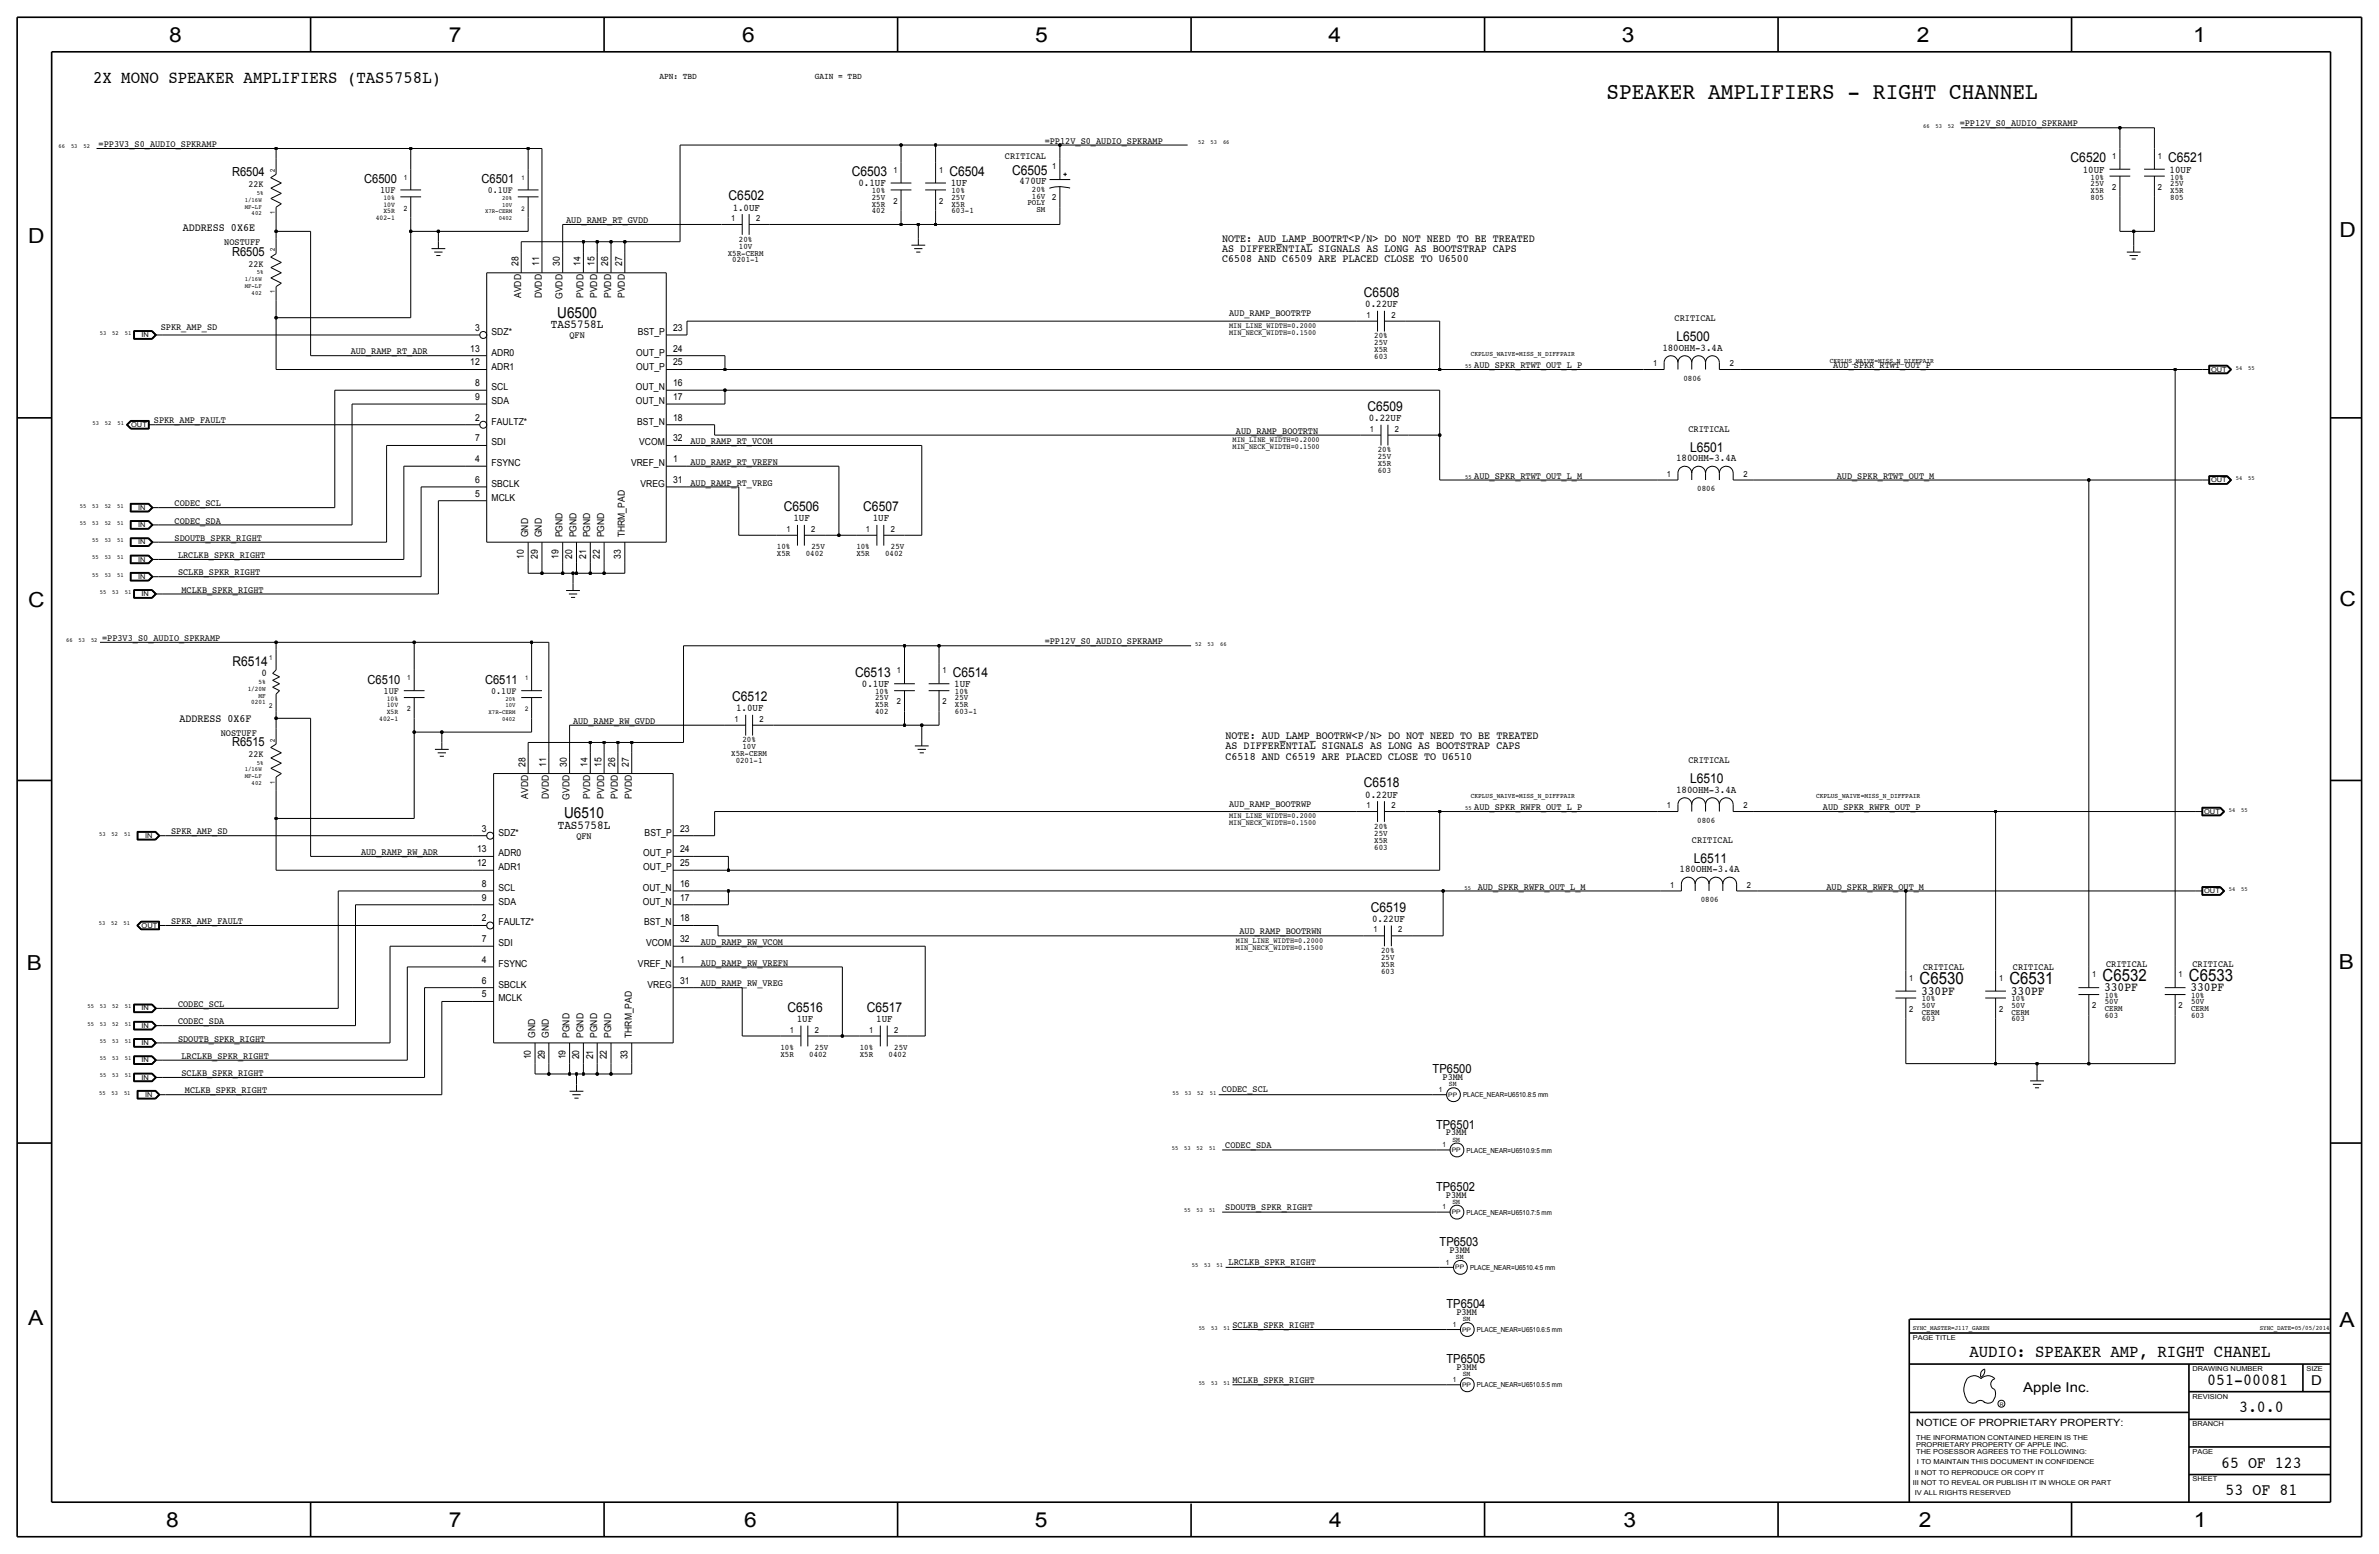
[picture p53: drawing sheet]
<svg xmlns="http://www.w3.org/2000/svg" width="875mm" height="572mm" viewBox="0 0 875 572" stroke-linecap="round" stroke-linejoin="round" font-family="sans-serif">
<defs><g id="words">
<text font-size="8.7" x="590.9" y="36.6">SPEAKER AMPLIFIERS - RIGHT CHANNEL</text>
<g font-size="7.6">
<text x="62.2" y="15.5">8</text>
<text x="165" y="15.5">7</text>
<text x="273" y="15.5">6</text>
<text x="380.7" y="15.5">5</text>
<text x="488.6" y="15.5">4</text>
<text x="596.6" y="15.5">3</text>
<text x="705.1" y="15.5">2</text>
<text x="806.7" y="15.5">1</text>
<text x="10.4" y="89.4">D</text>
<text x="860.5" y="87.1">D</text>
<text x="10.4" y="223.3">C</text>
<text x="860.5" y="222.8">C</text>
<text x="9.8" y="356.6">B</text>
<text x="860.2" y="356.4">B</text>
<text x="10.4" y="487.4">A</text>
<text x="860.5" y="488.2">A</text>
<text x="61.2" y="561.6">8</text>
<text x="165" y="561.6">7</text>
<text x="273.8" y="561.6">6</text>
<text x="380.7" y="561.6">5</text>
<text x="488.9" y="561.6">4</text>
<text x="597.1" y="561.6">3</text>
<text x="705.8" y="561.6">2</text>
<text x="806.9" y="561.6">1</text>
</g>
<g font-size="6.5">
<text x="34.2" y="30.5">2X MONO SPEAKER AMPLIFIERS (TAS5758L)</text>
<text x="724.4" y="499.1">AUDIO: SPEAKER AMP, RIGHT CHANEL</text>
</g>
<g font-size="6.2">
<text x="706.1" y="362">C6530</text>
<text x="739.1" y="362">C6531</text>
<text x="773.4" y="360.7">C6532</text>
<text x="805.1" y="360.7">C6533</text>
<text x="811.9" y="509.3">051-00081</text>
<text x="823.6" y="519.4">3.0.0</text>
<text x="817" y="539.8">65 OF 123</text>
<text x="818.6" y="549.9">53 OF 81</text>
</g>
<g font-size="5.6">
<text x="205" y="116.8">U6500</text>
<text x="207.5" y="301">U6510</text>
</g>
<g font-size="5">
<text x="761.6" y="59.7">C6520</text>
<text x="797.5" y="59.7">C6521</text>
<text x="313.3" y="64.8">C6503</text>
<text x="349.2" y="64.8">C6504</text>
<text x="372.2" y="64.3">C6505</text>
<text x="268" y="73.7">C6502</text>
<text x="501.7" y="109.2">C6508</text>
<text x="616.6" y="125.5">L6500</text>
<text x="503" y="151.1">C6509</text>
<text x="621.7" y="166.1">L6501</text>
<text x="288.3" y="188">C6506</text>
<text x="317.5" y="188">C6507</text>
<text x="85.5" y="244.9">R6514</text>
<text x="314.6" y="248.9">C6513</text>
<text x="350.5" y="248.9">C6514</text>
<text x="269.3" y="257.8">C6512</text>
<text x="501.7" y="289.6">C6518</text>
<text x="621.7" y="288">L6510</text>
<text x="623" y="317.2">L6511</text>
<text x="504.2" y="335.3">C6519</text>
<text x="289.6" y="372.1">C6516</text>
<text x="318.8" y="372.1">C6517</text>
<text x="850.1" y="509.3">D</text>
<text x="744.2" y="511.8">Apple Inc.</text>
</g>
<g font-size="4.7">
<text x="706.6" y="365.8">330PF</text>
<text x="739.6" y="365.8">330PF</text>
<text x="773.9" y="364.5">330PF</text>
<text x="805.6" y="364.5">330PF</text>
</g>
<g font-size="4.6">
<text x="85.4" y="64.8">R6504</text>
<text x="133.9" y="67.3">C6500</text>
<text x="177.1" y="67.3">C6501</text>
<text x="85.4" y="94">R6505</text>
<text x="135.2" y="251.5">C6510</text>
<text x="178.4" y="251.5">C6511</text>
<text x="85.4" y="274.3">R6515</text>
<text x="526.9" y="394.7">TP6500</text>
<text x="528.2" y="415">TP6501</text>
<text x="528.2" y="437.9">TP6502</text>
<text x="529.5" y="458.2">TP6503</text>
<text x="532" y="481.1">TP6504</text>
<text x="532" y="501.4">TP6505</text>
</g>
<g font-size="4.5">
<text x="202.6" y="120.7">TAS5758L</text>
<text x="205.2" y="304.8">TAS5758L</text>
</g>
<g font-size="4.1">
<text x="67.3" y="85.1">ADDRESS 0X6E</text>
<text x="449.5" y="88.9">NOTE: AUD_LAMP_BOOTRT&lt;P/N&gt; DO NOT NEED TO BE TREATED</text>
<text x="449.5" y="92.7">AS DIFFERENTIAL SIGNALS AS LONG AS BOOTSTRAP CAPS</text>
<text x="449.5" y="96.5">C6508 AND C6509 ARE PLACED CLOSE TO U6500</text>
<text x="66" y="265.4">ADDRESS 0X6F</text>
<text x="450.8" y="275.6">AS DIFFERENTIAL SIGNALS AS LONG AS BOOTSTRAP CAPS</text>
<text x="450.8" y="271.8">NOTE: AUD_LAMP_BOOTRW&lt;P/N&gt; DO NOT NEED TO BE TREATED</text>
<text x="450.8" y="279.4">C6518 AND C6519 ARE PLACED CLOSE TO U6510</text>
</g>
<g font-size="3.8">
<text x="766.1" y="63.5">10UF</text>
<text x="798" y="63.5">10UF</text>
<text x="315.8" y="68.6">0.1UF</text>
<text x="349.7" y="68.6">1UF</text>
<text x="375" y="67.8">470UF</text>
<text x="269.5" y="77.5">1.0UF</text>
<text x="502.2" y="113">0.22UF</text>
<text x="611.4" y="129">180OHM-3.4A</text>
<text x="503.4" y="154.9">0.22UF</text>
<text x="616.5" y="169.7">180OHM-3.4A</text>
<text x="291.8" y="191.8">1UF</text>
<text x="321" y="191.8">1UF</text>
<text x="96.2" y="248.7">0</text>
<text x="317" y="252.7">0.1UF</text>
<text x="351" y="252.7">1UF</text>
<text x="270.8" y="261.6">1.0UF</text>
<text x="502.2" y="293.4">0.22UF</text>
<text x="616.5" y="291.6">180OHM-3.4A</text>
<text x="617.8" y="320.8">180OHM-3.4A</text>
<text x="504.7" y="339.1">0.22UF</text>
<text x="293.1" y="375.9">1UF</text>
<text x="322.3" y="375.9">1UF</text>
</g>
<text font-size="3.7" x="704.8" y="524.5">NOTICE OF PROPRIETARY PROPERTY:</text>
<g font-size="3.5">
<text x="720.8" y="46.5">=PP12V_S0_AUDIO_SPKRAMP</text>
<text x="384.2" y="52.8">=PP12V_S0_AUDIO_SPKRAMP</text>
<text x="36.3" y="54.1">=PP3V3_S0_AUDIO_SPKRAMP</text>
<text x="369.6" y="58.4">CRITICAL</text>
<text x="91.4" y="68.8">22K</text>
<text x="139.8" y="71.1">1UF</text>
<text x="179.4" y="71.1">0.1UF</text>
<text x="208.2" y="82">AUD_RAMP_RT_GVDD</text>
<text x="82.5" y="90.2">NOSTUFF</text>
<text x="91.4" y="98">22K</text>
<text x="190.7" y="97.8" transform="rotate(-90 190.7 97.8)">28</text>
<text x="198.3" y="97.8" transform="rotate(-90 198.3 97.8)">11</text>
<text x="205.9" y="97.8" transform="rotate(-90 205.9 97.8)">30</text>
<text x="213.6" y="97.8" transform="rotate(-90 213.6 97.8)">14</text>
<text x="218.6" y="97.8" transform="rotate(-90 218.6 97.8)">15</text>
<text x="223.7" y="97.8" transform="rotate(-90 223.7 97.8)">26</text>
<text x="228.8" y="97.8" transform="rotate(-90 228.8 97.8)">27</text>
<text x="191.7" y="109.6" transform="rotate(-90 191.7 109.6)">AVDD</text>
<text x="199.3" y="109.8" transform="rotate(-90 199.3 109.8)">DVDD</text>
<text x="207" y="109.9" transform="rotate(-90 207 109.9)">GVDD</text>
<text x="214.6" y="109.6" transform="rotate(-90 214.6 109.6)">PVDD</text>
<text x="219.7" y="109.6" transform="rotate(-90 219.7 109.6)">PVDD</text>
<text x="224.7" y="109.6" transform="rotate(-90 224.7 109.6)">PVDD</text>
<text x="229.8" y="109.6" transform="rotate(-90 229.8 109.6)">PVDD</text>
<text x="452.1" y="116.3">AUD_RAMP_BOOTRTP</text>
<text x="616" y="118.1">CRITICAL</text>
<text x="59.1" y="121.4">SPKR_AMP_SD</text>
<text x="174.7" y="121.7">3</text>
<text x="180.8" y="123.2">SDZ*</text>
<text x="209.5" y="124.5">QFN</text>
<text x="234.6" y="123.2">BST_P</text>
<text x="247.6" y="121.7">23</text>
<text x="129" y="130.3">AUD_RAMP_RT_ADR</text>
<text x="173" y="129.3">13</text>
<text x="180.8" y="130.8">ADR0</text>
<text x="234" y="130.8">OUT_P</text>
<text x="247.6" y="129.3">24</text>
<text x="173" y="134.4">12</text>
<text x="180.8" y="135.9">ADR1</text>
<text x="234" y="135.9">OUT_P</text>
<text x="247.6" y="134.4">25</text>
<text x="542.2" y="135.4">AUD_SPKR_RTWT_OUT_L_P</text>
<text x="674.3" y="135.4">AUD_SPKR_RTWT_OUT_P</text>
<text x="174.7" y="142">8</text>
<text x="180.8" y="143.5">SCL</text>
<text x="233.9" y="143.5">OUT_N</text>
<text x="247.6" y="142">16</text>
<text x="174.7" y="147.1">9</text>
<text x="180.8" y="148.6">SDA</text>
<text x="233.9" y="148.6">OUT_N</text>
<text x="247.6" y="147.1">17</text>
<text x="56.6" y="155.7">SPKR_AMP_FAULT</text>
<text x="174.7" y="154.7">2</text>
<text x="247.6" y="154.7">18</text>
<text x="180.8" y="156.2">FAULTZ*</text>
<text x="234.4" y="156.2">BST_N</text>
<text x="454.6" y="159.5">AUD_RAMP_BOOTRTN</text>
<text x="621" y="158.8">CRITICAL</text>
<text x="174.7" y="162.3">7</text>
<text x="180.8" y="163.8">SDI</text>
<text x="235.1" y="163.8">VCOM</text>
<text x="247.6" y="162.3">32</text>
<text x="253.9" y="163.3">AUD_RAMP_RT_VCOM</text>
<text x="174.7" y="169.9">4</text>
<text x="180.8" y="171.4">FSYNC</text>
<text x="232.1" y="171.4">VREF_N</text>
<text x="247.6" y="169.9">1</text>
<text x="253.9" y="170.9">AUD_RAMP_RT_VREFN</text>
<text x="174.7" y="177.5">6</text>
<text x="180.8" y="179.1">SBCLK</text>
<text x="235.6" y="179.1">VREG</text>
<text x="247.6" y="177.5">31</text>
<text x="253.9" y="178.6">AUD_RAMP_RT_VREG</text>
<text x="542.2" y="176">AUD_SPKR_RTWT_OUT_L_M</text>
<text x="675.6" y="176">AUD_SPKR_RTWT_OUT_M</text>
<text x="174.7" y="182.6">5</text>
<text x="180.8" y="184.1">MCLK</text>
<text x="64.2" y="186.2">CODEC_SCL</text>
<text x="64.2" y="192.5">CODEC_SDA</text>
<text x="194.3" y="197.6" transform="rotate(-90 194.3 197.6)">GND</text>
<text x="199.3" y="197.6" transform="rotate(-90 199.3 197.6)">GND</text>
<text x="207" y="197.6" transform="rotate(-90 207 197.6)">PGND</text>
<text x="212" y="197.6" transform="rotate(-90 212 197.6)">PGND</text>
<text x="217.1" y="197.6" transform="rotate(-90 217.1 197.6)">PGND</text>
<text x="222.2" y="197.6" transform="rotate(-90 222.2 197.6)">PGND</text>
<text x="229.8" y="197.6" transform="rotate(-90 229.8 197.6)">THRM_PAD</text>
<text x="64.2" y="198.9">SDOUTB_SPKR_RIGHT</text>
<text x="65.5" y="205.2">LRCLKB_SPKR_RIGHT</text>
<text x="192.7" y="205.4" transform="rotate(-90 192.7 205.4)">10</text>
<text x="197.8" y="205.4" transform="rotate(-90 197.8 205.4)">29</text>
<text x="205.4" y="205.4" transform="rotate(-90 205.4 205.4)">19</text>
<text x="210.5" y="205.4" transform="rotate(-90 210.5 205.4)">20</text>
<text x="215.6" y="205.4" transform="rotate(-90 215.6 205.4)">21</text>
<text x="220.7" y="205.4" transform="rotate(-90 220.7 205.4)">22</text>
<text x="228.3" y="205.4" transform="rotate(-90 228.3 205.4)">33</text>
<text x="65.5" y="211.6">SCLKB_SPKR_RIGHT</text>
<text x="66.8" y="217.9">MCLKB_SPKR_RIGHT</text>
<text x="37.5" y="235.7">=PP3V3_S0_AUDIO_SPKRAMP</text>
<text x="384.3" y="237">=PP12V_S0_AUDIO_SPKRAMP</text>
<text x="141.1" y="255.3">1UF</text>
<text x="180.7" y="255.3">0.1UF</text>
<text x="210.8" y="266.2">AUD_RAMP_RW_GVDD</text>
<text x="81.2" y="270.5">NOSTUFF</text>
<text x="91.4" y="278.4">22K</text>
<text x="193.2" y="281.9" transform="rotate(-90 193.2 281.9)">28</text>
<text x="200.9" y="281.9" transform="rotate(-90 200.9 281.9)">11</text>
<text x="208.5" y="281.9" transform="rotate(-90 208.5 281.9)">30</text>
<text x="216.1" y="281.9" transform="rotate(-90 216.1 281.9)">14</text>
<text x="221.2" y="281.9" transform="rotate(-90 221.2 281.9)">15</text>
<text x="226.3" y="281.9" transform="rotate(-90 226.3 281.9)">26</text>
<text x="231.3" y="281.9" transform="rotate(-90 231.3 281.9)">27</text>
<text x="621" y="280.7">CRITICAL</text>
<text x="194.3" y="293.7" transform="rotate(-90 194.3 293.7)">AVDD</text>
<text x="201.9" y="293.9" transform="rotate(-90 201.9 293.9)">DVDD</text>
<text x="217.1" y="293.7" transform="rotate(-90 217.1 293.7)">PVDD</text>
<text x="222.2" y="293.7" transform="rotate(-90 222.2 293.7)">PVDD</text>
<text x="227.3" y="293.7" transform="rotate(-90 227.3 293.7)">PVDD</text>
<text x="232.4" y="293.7" transform="rotate(-90 232.4 293.7)">PVDD</text>
<text x="209.5" y="294.1" transform="rotate(-90 209.5 294.1)">GVDD</text>
<text x="452.1" y="296.7">AUD_RAMP_BOOTRWP</text>
<text x="542.2" y="297.9">AUD_SPKR_RWFR_OUT_L_P</text>
<text x="670.5" y="297.9">AUD_SPKR_RWFR_OUT_P</text>
<text x="177.3" y="305.8">3</text>
<text x="250.1" y="305.8">23</text>
<text x="62.9" y="306.8">SPKR_AMP_SD</text>
<text x="183.3" y="307.3">SDZ*</text>
<text x="212" y="308.6">QFN</text>
<text x="237.1" y="307.3">BST_P</text>
<text x="622.3" y="309.9">CRITICAL</text>
<text x="132.8" y="314.5">AUD_RAMP_RW_ADR</text>
<text x="175.5" y="313.4">13</text>
<text x="183.3" y="315">ADR0</text>
<text x="236.6" y="315">OUT_P</text>
<text x="250.1" y="313.4">24</text>
<text x="175.5" y="318.5">12</text>
<text x="183.3" y="320">ADR1</text>
<text x="236.6" y="320">OUT_P</text>
<text x="250.1" y="318.5">25</text>
<text x="177.3" y="326.1">8</text>
<text x="183.3" y="327.7">SCL</text>
<text x="236.4" y="327.7">OUT_N</text>
<text x="250.1" y="326.1">16</text>
<text x="543.5" y="327.2">AUD_SPKR_RWFR_OUT_L_M</text>
<text x="671.8" y="327.2">AUD_SPKR_RWFR_OUT_M</text>
<text x="177.3" y="331.2">9</text>
<text x="183.3" y="332.7">SDA</text>
<text x="236.4" y="332.7">OUT_N</text>
<text x="250.1" y="331.2">17</text>
<text x="62.9" y="339.9">SPKR_AMP_FAULT</text>
<text x="177.3" y="338.8">2</text>
<text x="183.3" y="340.4">FAULTZ*</text>
<text x="236.9" y="340.4">BST_N</text>
<text x="250.1" y="338.8">18</text>
<text x="177.3" y="346.5">7</text>
<text x="183.3" y="348">SDI</text>
<text x="237.6" y="348">VCOM</text>
<text x="250.1" y="346.5">32</text>
<text x="257.8" y="347.5">AUD_RAMP_RW_VCOM</text>
<text x="455.9" y="343.7">AUD_RAMP_BOOTRWN</text>
<text x="177.3" y="354.1">4</text>
<text x="183.3" y="355.6">FSYNC</text>
<text x="234.7" y="355.6">VREF_N</text>
<text x="250.1" y="354.1">1</text>
<text x="257.8" y="355.1">AUD_RAMP_RW_VREFN</text>
<text x="707.3" y="356.9">CRITICAL</text>
<text x="740.4" y="356.9">CRITICAL</text>
<text x="774.6" y="355.6">CRITICAL</text>
<text x="806.4" y="355.6">CRITICAL</text>
<text x="177.3" y="361.7">6</text>
<text x="183.3" y="363.2">SBCLK</text>
<text x="238.2" y="363.2">VREG</text>
<text x="250.1" y="361.7">31</text>
<text x="257.8" y="362.7">AUD_RAMP_RW_VREG</text>
<text x="65.5" y="370.3">CODEC_SCL</text>
<text x="177.3" y="366.8">5</text>
<text x="183.3" y="368.3">MCLK</text>
<text x="65.5" y="376.7">CODEC_SDA</text>
<text x="65.5" y="383">SDOUTB_SPKR_RIGHT</text>
<text x="196.8" y="381.8" transform="rotate(-90 196.8 381.8)">GND</text>
<text x="201.9" y="381.8" transform="rotate(-90 201.9 381.8)">GND</text>
<text x="209.5" y="381.8" transform="rotate(-90 209.5 381.8)">PGND</text>
<text x="214.6" y="381.8" transform="rotate(-90 214.6 381.8)">PGND</text>
<text x="219.7" y="381.8" transform="rotate(-90 219.7 381.8)">PGND</text>
<text x="224.7" y="381.8" transform="rotate(-90 224.7 381.8)">PGND</text>
<text x="232.4" y="381.8" transform="rotate(-90 232.4 381.8)">THRM_PAD</text>
<text x="66.8" y="389.4">LRCLKB_SPKR_RIGHT</text>
<text x="195.3" y="389.6" transform="rotate(-90 195.3 389.6)">10</text>
<text x="200.4" y="389.6" transform="rotate(-90 200.4 389.6)">29</text>
<text x="208" y="389.6" transform="rotate(-90 208 389.6)">19</text>
<text x="213" y="389.6" transform="rotate(-90 213 389.6)">20</text>
<text x="218.1" y="389.6" transform="rotate(-90 218.1 389.6)">21</text>
<text x="223.2" y="389.6" transform="rotate(-90 223.2 389.6)">22</text>
<text x="230.8" y="389.6" transform="rotate(-90 230.8 389.6)">33</text>
<text x="66.8" y="395.7">SCLKB_SPKR_RIGHT</text>
<text x="449.4" y="401.7">CODEC_SCL</text>
<text x="530.6" y="397.3">P3MM</text>
<text x="68" y="402.1">MCLKB_SPKR_RIGHT</text>
<text x="531.9" y="417.6">P3MM</text>
<text x="450.6" y="422">CODEC_SDA</text>
<text x="531.9" y="440.4">P3MM</text>
<text x="450.6" y="444.9">SDOUTB_SPKR_RIGHT</text>
<text x="533.1" y="460.8">P3MM</text>
<text x="451.9" y="465.2">LRCLKB_SPKR_RIGHT</text>
<text x="535.7" y="483.6">P3MM</text>
<text x="453.3" y="488.4">SCLKB_SPKR_RIGHT</text>
<text x="535.7" y="503.9">P3MM</text>
<text x="453.3" y="508.8">MCLKB_SPKR_RIGHT</text>
</g>
<g font-size="3.2">
<text x="242.5" y="29.2">APN: TBD</text>
<text x="299.7" y="29.2">GAIN = TBD</text>
</g>
<g font-size="3.1">
<text x="776.9" y="58.4">1</text>
<text x="793.7" y="58.4">1</text>
<text x="328.6" y="63.5">1</text>
<text x="345.4" y="63.5">1</text>
<text x="387" y="62.2">1</text>
<text x="320.6" y="71.1">10%</text>
<text x="350" y="71.1">10%</text>
<text x="379.6" y="70.6">20%</text>
<text x="768.9" y="66">10%</text>
<text x="768.9" y="68.3">25V</text>
<text x="768.9" y="70.9">X5R</text>
<text x="776.9" y="69.9">2</text>
<text x="793.7" y="69.9">2</text>
<text x="798.3" y="66">10%</text>
<text x="798.3" y="70.9">X5R</text>
<text x="798.3" y="68.3">25V</text>
<text x="320.6" y="75.9">X5R</text>
<text x="320.6" y="73.4">25V</text>
<text x="328.6" y="74.9">2</text>
<text x="345.4" y="74.9">2</text>
<text x="350" y="75.9">X5R</text>
<text x="350" y="73.4">25V</text>
<text x="377.9" y="75.4">POLY</text>
<text x="379.6" y="73.2">16V</text>
<text x="381.2" y="78">SM</text>
<text x="387" y="73.7">2</text>
<text x="768.9" y="73.4">805</text>
<text x="798.3" y="73.4">805</text>
<text x="268.9" y="81.3">1</text>
<text x="278.1" y="81.3">2</text>
<text x="320.6" y="78.5">402</text>
<text x="350" y="78.5">603-1</text>
<text x="271.8" y="88.9">20%</text>
<text x="267.7" y="94">X5R-CERM</text>
<text x="271.8" y="91.4">10V</text>
<text x="269.3" y="96.5">0201-1</text>
<text x="502.6" y="116.8">1</text>
<text x="511.8" y="116.8">2</text>
<text x="505.5" y="124.5">20%</text>
<text x="505.5" y="127">25V</text>
<text x="505.5" y="129.5">X5R</text>
<text x="505.5" y="132.1">603</text>
<text x="608" y="134.6">1</text>
<text x="636.2" y="134.6">2</text>
<text x="619.2" y="140">0806</text>
<text x="503.9" y="158.7">1</text>
<text x="513" y="158.7">2</text>
<text x="506.7" y="166.4">20%</text>
<text x="506.7" y="168.9">25V</text>
<text x="506.7" y="171.5">X5R</text>
<text x="506.7" y="174">603</text>
<text x="613.1" y="175.3">1</text>
<text x="641.3" y="175.3">2</text>
<text x="624.3" y="180.6">0806</text>
<text x="289.2" y="195.6">1</text>
<text x="298.4" y="195.6">2</text>
<text x="318.5" y="195.6">1</text>
<text x="327.6" y="195.6">2</text>
<text x="285.8" y="201.9">10%</text>
<text x="298.5" y="201.9">25V</text>
<text x="315" y="201.9">10%</text>
<text x="327.7" y="201.9">25V</text>
<text x="285.8" y="204.5">X5R</text>
<text x="296.4" y="204.5">0402</text>
<text x="315" y="204.5">X5R</text>
<text x="325.6" y="204.5">0402</text>
<text x="329.9" y="247.6">1</text>
<text x="346.7" y="247.6">1</text>
<text x="321.9" y="255.3">10%</text>
<text x="321.9" y="257.6">25V</text>
<text x="351.2" y="255.3">10%</text>
<text x="351.2" y="257.6">25V</text>
<text x="321.9" y="260.1">X5R</text>
<text x="321.9" y="262.6">402</text>
<text x="329.9" y="259.1">2</text>
<text x="346.7" y="259.1">2</text>
<text x="351.2" y="260.1">X5R</text>
<text x="351.2" y="262.6">603-1</text>
<text x="270.2" y="265.4">1</text>
<text x="279.3" y="265.4">2</text>
<text x="273.1" y="273.1">20%</text>
<text x="273.1" y="275.6">10V</text>
<text x="268.9" y="278.1">X5R-CERM</text>
<text x="270.6" y="280.7">0201-1</text>
<text x="502.6" y="297.2">1</text>
<text x="511.8" y="297.2">2</text>
<text x="613.1" y="297.2">1</text>
<text x="641.3" y="297.2">2</text>
<text x="505.5" y="304.8">20%</text>
<text x="624.3" y="302.5">0806</text>
<text x="505.5" y="309.9">X5R</text>
<text x="505.5" y="307.3">25V</text>
<text x="505.5" y="312.4">603</text>
<text x="614.4" y="326.4">1</text>
<text x="642.6" y="326.4">2</text>
<text x="625.6" y="331.7">0806</text>
<text x="505.2" y="342.9">1</text>
<text x="514.3" y="342.9">2</text>
<text x="508" y="350.5">20%</text>
<text x="508" y="353.1">25V</text>
<text x="508" y="355.6">X5R</text>
<text x="508" y="358.1">603</text>
<text x="769.6" y="359.4">1</text>
<text x="801.3" y="359.4">1</text>
<text x="702.3" y="360.7">1</text>
<text x="735.3" y="360.7">1</text>
<text x="706.8" y="368.3">10%</text>
<text x="706.8" y="370.6">50V</text>
<text x="739.9" y="368.3">10%</text>
<text x="739.9" y="370.6">50V</text>
<text x="769.6" y="370.8">2</text>
<text x="774.1" y="371.9">CERM</text>
<text x="774.1" y="367">10%</text>
<text x="774.1" y="369.3">50V</text>
<text x="801.3" y="370.8">2</text>
<text x="805.9" y="369.3">50V</text>
<text x="805.9" y="367">10%</text>
<text x="805.9" y="371.9">CERM</text>
<text x="702.3" y="372.1">2</text>
<text x="706.8" y="375.7">603</text>
<text x="706.8" y="373.1">CERM</text>
<text x="735.3" y="372.1">2</text>
<text x="739.9" y="375.7">603</text>
<text x="739.9" y="373.1">CERM</text>
<text x="774.1" y="374.4">603</text>
<text x="805.9" y="374.4">603</text>
<text x="290.5" y="379.7">1</text>
<text x="299.7" y="379.7">2</text>
<text x="319.7" y="379.7">1</text>
<text x="328.9" y="379.7">2</text>
<text x="287" y="388.6">X5R</text>
<text x="287" y="386.1">10%</text>
<text x="297.6" y="388.6">0402</text>
<text x="299.7" y="386.1">25V</text>
<text x="316.2" y="388.6">X5R</text>
<text x="316.2" y="386.1">10%</text>
<text x="326.8" y="388.6">0402</text>
<text x="328.9" y="386.1">25V</text>
</g>
<g font-size="2.9">
<text x="452.1" y="120.7">MIN_LINE_WIDTH=0.2000</text>
<text x="452.1" y="123.2">MIN_NECK_WIDTH=0.1500</text>
<text x="453.3" y="162.6">MIN_LINE_WIDTH=0.2000</text>
<text x="453.3" y="165.1">MIN_NECK_WIDTH=0.1500</text>
<text x="452.1" y="301">MIN_LINE_WIDTH=0.2000</text>
<text x="452.1" y="303.5">MIN_NECK_WIDTH=0.1500</text>
<text x="454.6" y="346.7">MIN_LINE_WIDTH=0.2000</text>
<text x="454.6" y="349.3">MIN_NECK_WIDTH=0.1500</text>
</g>
<g font-size="2.6">
<text x="148.5" y="66">1</text>
<text x="141" y="73.7">10%</text>
<text x="141" y="75.9">10V</text>
<text x="148.5" y="77.5">2</text>
<text x="138.2" y="81">402-1</text>
<text x="141" y="78.5">X5R</text>
<text x="541" y="130.8">CKPLUS_WAIVE=MISS_N_DIFFPAIR</text>
<text x="673" y="133.4">CKPLUS_WAIVE=MISS_N_DIFFPAIR</text>
<text x="149.8" y="250.2">1</text>
<text x="142.3" y="257.8">10%</text>
<text x="142.3" y="262.6">X5R</text>
<text x="142.3" y="260.1">10V</text>
<text x="149.8" y="261.6">2</text>
<text x="139.5" y="265.2">402-1</text>
<text x="541" y="293.4">CKPLUS_WAIVE=MISS_N_DIFFPAIR</text>
<text x="668" y="293.4">CKPLUS_WAIVE=MISS_N_DIFFPAIR</text>
<text x="529.3" y="401.6">1</text>
<text x="533" y="399.5">SM</text>
<text x="538.2" y="403.6">PLACE_NEAR=U6510.8:5 mm</text>
<text x="534.2" y="419.9">SM</text>
<text x="530.5" y="421.9">1</text>
<text x="539.4" y="423.9">PLACE_NEAR=U6510.9:5 mm</text>
<text x="534.2" y="442.7">SM</text>
<text x="530.5" y="444.8">1</text>
<text x="539.4" y="446.7">PLACE_NEAR=U6510.7:5 mm</text>
<text x="531.8" y="465.1">1</text>
<text x="535.5" y="463">SM</text>
<text x="540.7" y="467.1">PLACE_NEAR=U6510.4:5 mm</text>
<text x="538" y="485.9">SM</text>
<text x="534.3" y="487.9">1</text>
<text x="543.3" y="489.9">PLACE_NEAR=U6510.6:5 mm</text>
<text x="534.3" y="508.3">1</text>
<text x="538" y="506.2">SM</text>
<text x="543.3" y="510.2">PLACE_NEAR=U6510.5:5 mm</text>
</g>
<g font-size="2.5">
<text x="52.1" y="124">IN</text>
<text x="813.3" y="136.7">OUT</text>
<text x="48.2" y="157">OUT</text>
<text x="813.3" y="177.3">OUT</text>
<text x="50.8" y="187.5">IN</text>
<text x="50.8" y="193.8">IN</text>
<text x="50.8" y="200.2">IN</text>
<text x="50.8" y="206.5">IN</text>
<text x="50.8" y="212.9">IN</text>
<text x="52.1" y="219.2">IN</text>
<text x="99" y="242.6">1</text>
<text x="95.1" y="251.5">5%</text>
<text x="91.1" y="254">1/20W</text>
<text x="95.1" y="256.5">MF</text>
<text x="92.4" y="259.1">0201</text>
<text x="99" y="260.4">2</text>
<text x="810.7" y="299.2">OUT</text>
<text x="53.3" y="308.1">IN</text>
<text x="810.7" y="328.4">OUT</text>
<text x="52.1" y="341.1">OUT</text>
<text x="52.1" y="371.6">IN</text>
<text x="52.1" y="378">IN</text>
<text x="52.1" y="384.3">IN</text>
<text x="52.1" y="390.7">IN</text>
<text x="52.1" y="397">IN</text>
<text x="53.3" y="403.4">IN</text>
<text x="703.5" y="492.8">PAGE TITLE</text>
<text x="806.4" y="504.2">DRAWING NUMBER</text>
<text x="848.3" y="504.2">SIZE</text>
<text x="806.4" y="514.4">REVISION</text>
<text x="806.4" y="524.5">BRANCH</text>
<text x="704.8" y="532.1">PROPRIETARY PROPERTY OF APPLE INC.</text>
<text x="704.8" y="529.6">THE INFORMATION CONTAINED HEREIN IS THE</text>
<text x="704.8" y="534.7">THE POSESSOR AGREES TO THE FOLLOWING:</text>
<text x="705.1" y="538.5">I TO MAINTAIN THIS DOCUMENT IN CONFIDENCE</text>
<text x="806.4" y="534.7">PAGE</text>
<text x="704.3" y="542.3">II NOT TO REPRODUCE OR COPY IT</text>
<text x="806.4" y="544.8">SHEET</text>
<text x="703.5" y="546.1">III NOT TO REVEAL OR PUBLISH IT IN WHOLE OR PART</text>
<text x="704.3" y="549.9">IV ALL RIGHTS RESERVED</text>
</g>
<g font-size="2.4">
<text x="703.5" y="488.9">SYNC_MASTER=J117_GAREN</text>
<text x="831.2" y="488.9">SYNC_DATE=05/05/2014</text>
</g>
<g font-size="2.3">
<text x="707.3" y="47">66</text>
<text x="711.9" y="47">53</text>
<text x="716.5" y="47">52</text>
<text x="440.7" y="52.8">52</text>
<text x="445.3" y="52.8">53</text>
<text x="449.8" y="52.8">66</text>
<text x="21.5" y="54.6">66</text>
<text x="26.1" y="54.6">53</text>
<text x="30.7" y="54.6">52</text>
<text x="101" y="63.2" transform="rotate(-90 101 63.2)">2</text>
<text x="94.5" y="71.6">5%</text>
<text x="191.8" y="66">1</text>
<text x="90" y="74.2">1/16W</text>
<text x="90" y="76.7">MF-LF</text>
<text x="184.7" y="75.9">10V</text>
<text x="184.7" y="73.7">20%</text>
<text x="191.8" y="77.5">2</text>
<text x="92.6" y="79.2">402</text>
<text x="101" y="78.6" transform="rotate(-90 101 78.6)">1</text>
<text x="178.4" y="78.5">X7R-CERM</text>
<text x="183.4" y="81">0402</text>
<text x="101" y="92.5" transform="rotate(-90 101 92.5)">2</text>
<text x="94.5" y="100.8">5%</text>
<text x="90" y="103.4">1/16W</text>
<text x="90" y="105.9">MF-LF</text>
<text x="101" y="107.8" transform="rotate(-90 101 107.8)">1</text>
<text x="92.6" y="108.5">402</text>
<text x="36.7" y="123.2">53</text>
<text x="41.3" y="123.2">52</text>
<text x="45.9" y="123.2">51</text>
<text x="538.9" y="135.4">55</text>
<text x="822.3" y="135.9">54</text>
<text x="826.9" y="135.9">55</text>
<text x="34" y="156.2">53</text>
<text x="38.6" y="156.2">52</text>
<text x="43.2" y="156.2">51</text>
<text x="538.9" y="176">55</text>
<text x="822.3" y="176.5">54</text>
<text x="826.9" y="176.5">55</text>
<text x="29.4" y="186.7">55</text>
<text x="33.9" y="186.7">53</text>
<text x="38.5" y="186.7">52</text>
<text x="43.1" y="186.7">51</text>
<text x="29.4" y="193">55</text>
<text x="33.9" y="193">53</text>
<text x="38.5" y="193">52</text>
<text x="43.1" y="193">51</text>
<text x="33.9" y="199.4">55</text>
<text x="38.5" y="199.4">53</text>
<text x="43.1" y="199.4">51</text>
<text x="33.9" y="205.7">55</text>
<text x="38.5" y="205.7">53</text>
<text x="43.1" y="205.7">51</text>
<text x="33.9" y="212.1">55</text>
<text x="38.5" y="212.1">53</text>
<text x="43.1" y="212.1">51</text>
<text x="36.7" y="218.4">55</text>
<text x="41.3" y="218.4">53</text>
<text x="45.9" y="218.4">51</text>
<text x="24.3" y="236.2">66</text>
<text x="28.9" y="236.2">53</text>
<text x="33.5" y="236.2">52</text>
<text x="439.6" y="237.5">52</text>
<text x="444.2" y="237.5">53</text>
<text x="448.8" y="237.5">66</text>
<text x="193.1" y="250.2">1</text>
<text x="185.9" y="257.8">20%</text>
<text x="179.7" y="262.6">X7R-CERM</text>
<text x="185.9" y="260.1">10V</text>
<text x="193.1" y="261.6">2</text>
<text x="184.7" y="265.2">0402</text>
<text x="101" y="272.8" transform="rotate(-90 101 272.8)">2</text>
<text x="94.5" y="281.2">5%</text>
<text x="90" y="283.7">1/16W</text>
<text x="90" y="286.3">MF-LF</text>
<text x="92.6" y="288.8">402</text>
<text x="101" y="288.2" transform="rotate(-90 101 288.2)">1</text>
<text x="538.9" y="297.9">55</text>
<text x="819.8" y="298.5">54</text>
<text x="824.4" y="298.5">55</text>
<text x="36.5" y="307.3">53</text>
<text x="41.1" y="307.3">52</text>
<text x="45.6" y="307.3">51</text>
<text x="538.7" y="327.2">55</text>
<text x="819.8" y="327.7">54</text>
<text x="824.4" y="327.7">55</text>
<text x="36.3" y="340.4">53</text>
<text x="40.9" y="340.4">52</text>
<text x="45.5" y="340.4">51</text>
<text x="32.2" y="370.8">55</text>
<text x="36.7" y="370.8">53</text>
<text x="41.3" y="370.8">52</text>
<text x="45.9" y="370.8">51</text>
<text x="32.2" y="377.2">55</text>
<text x="36.7" y="377.2">53</text>
<text x="41.3" y="377.2">52</text>
<text x="45.9" y="377.2">51</text>
<text x="36.7" y="383.5">55</text>
<text x="41.3" y="383.5">53</text>
<text x="45.9" y="383.5">51</text>
<text x="36.7" y="389.9">55</text>
<text x="41.3" y="389.9">53</text>
<text x="45.9" y="389.9">51</text>
<text x="36.7" y="396.2">55</text>
<text x="41.3" y="396.2">53</text>
<text x="45.9" y="396.2">51</text>
<text x="36.5" y="402.6">55</text>
<text x="41" y="402.6">53</text>
<text x="45.6" y="402.6">51</text>
<text x="431.2" y="402.6">55</text>
<text x="435.8" y="402.6">53</text>
<text x="440.4" y="402.6">52</text>
<text x="445" y="402.6">51</text>
<text x="532.7" y="403.4">PP</text>
<text x="431" y="422.9">55</text>
<text x="435.6" y="422.9">53</text>
<text x="440.1" y="422.9">52</text>
<text x="444.7" y="422.9">51</text>
<text x="534" y="423.7">PP</text>
<text x="435.6" y="445.8">55</text>
<text x="440.1" y="445.8">53</text>
<text x="444.7" y="445.8">51</text>
<text x="534" y="446.5">PP</text>
<text x="438.4" y="466.1">55</text>
<text x="442.9" y="466.1">53</text>
<text x="447.5" y="466.1">51</text>
<text x="535.3" y="466.9">PP</text>
<text x="440.9" y="489">55</text>
<text x="445.5" y="489">53</text>
<text x="450" y="489">51</text>
<text x="537.8" y="489.7">PP</text>
<text x="440.9" y="509.3">55</text>
<text x="445.5" y="509.3">53</text>
<text x="450" y="509.3">51</text>
<text x="537.8" y="510">PP</text>
</g>
<text font-size="1.8" x="735.5" y="516.9">R</text>
</g></defs>
<g fill="none" stroke="#000" stroke-width=".37">
<path d="M35.5 54.6h66zM101.5 54.6v3.8zM101.5 58.4v5.7zM101.5 54.6h49.6zM151.1 54.6h43.2zM151.1 54.6v7.6zM194.3 54.6v7.6zM194.3 54.6h5zM199.3 54.6v38.1zM250.1 53.3h81.3zM250.1 53.3v35.6zM331.4 53.3h12.7z"/>
<path d="M331.4 53.3v6.4zM331.4 59.7v7.6zM344.1 53.3v6.4zM344.1 59.7v7.6zM344.1 53.3h45.7zM389.8 53.3v5.1zM389.8 53.3h47zM389.8 58.4v7.6zM721.3 47h58.4zM779.7 47h12.7zM779.7 47v7.6zM779.7 54.6v7.6z"/>
<path d="M792.4 47v7.6zM792.4 54.6v7.6zM99.5 65.4l2-1.3zM99.6 73l3.9 1.9zM99.6 73l3.9-1.9zM99.6 65.4l3.9 1.9zM99.6 69.2l3.9 1.9zM99.6 69.2l3.9-1.9zM101.5 76.2v5.1zM101.5 76.2l2-1.3zM147.3 72.4h7.6zM147.3 69.9h7.6z"/>
<path d="M151.1 62.2v7.7zM151.1 72.4v7.6zM190.4 69.9h7.7zM190.4 72.4h7.7zM194.3 62.2v7.7zM194.3 72.4v7.6zM273 78.7v7.7zM275.5 78.7v7.7zM327.6 67.3h7.6zM327.6 69.9h7.6zM331.4 77.5v5zM331.4 69.8v7.7z"/>
<path d="M340.3 69.9h7.6zM340.3 67.3h7.6zM344.1 77.5v5zM344.1 69.8v7.7zM386 66h7.6zM389.8 76.2v6.4zM389.8 68.6v7.6zM391.1 64.1h1.3zM391.8 63.5v1.3zM393.6 69.2a13.1 13.1 0 0 0-7.6 0M775.9 62.2h7.6zM775.9 64.8h7.6z"/>
<path d="M779.7 72.4v12.7zM779.7 64.8v7.6zM788.6 64.8h7.6zM788.6 62.2h7.6zM792.4 72.4v12.7zM792.4 64.8v7.6zM99.5 94.6l2-1.3zM99.6 94.6l3.9 1.9zM99.6 98.4l3.9 1.9zM99.6 98.4l3.9-1.9zM101.5 85.1h12.7zM101.5 85.1v2.5z"/>
<path d="M101.5 81.3v3.8zM101.5 87.6v5.7zM114.2 85.1v45.7zM151.1 85.1h10.1zM151.1 80v5.1zM151.1 85.1v31.7zM158.7 91.4h5.1zM159.7 92.7h3.1zM160.5 94h1.5zM161.2 85.1v3.8zM161.2 88.9v2.5zM161.2 85.1h33.1z"/>
<path d="M191.7 88.9h22.9zM191.7 88.9v3.8zM191.7 92.7v7.6zM194.3 80v5.1zM199.3 92.7v7.6zM207 82.6h58.4zM207 82.6v10.1zM207 92.7v7.6zM214.6 88.9h5.1zM214.6 88.9v3.8zM214.6 92.7v7.6zM219.7 88.9h5z"/>
<path d="M219.7 88.9v3.8zM219.7 92.7v7.6zM224.7 88.9h5.1zM224.7 88.9v3.8zM224.7 92.7v7.6zM229.8 88.9v3.8zM229.8 92.7v7.6zM229.8 88.9h20.3zM265.4 82.6h7.6zM275.5 82.6h7.7zM283.2 82.6h48.2zM331.4 82.6h6.4z"/>
<path d="M335.2 90.2h5.1zM336.2 91.4h3.1zM337 92.7h1.5zM337.8 82.6h6.3zM337.8 82.6v5zM337.8 87.6v2.6zM344.1 82.6h45.7zM779.7 85.1h5.1zM782.3 92.7h5zM783.3 94h3zM784 95.3h1.6zM784.8 85.1v5.1z"/>
<path d="M784.8 90.2v2.5zM784.8 85.1h7.6zM99.6 102.2l3.9 1.9zM99.6 102.2l3.9-1.9zM101.5 110.5v6.3zM101.5 116.8v19.1zM101.5 105.4v5.1zM101.5 105.4l2-1.3zM101.5 116.8h49.6zM179 100.3v99.1zM179 100.3h66.1zM245.1 100.3v99.1z"/>
<path d="M252.7 118.1h246.4zM252.7 118.1v5.1zM499.1 118.1h7.6zM506.7 114.3v7.6zM509.2 118.1h7.6zM509.2 114.3v7.6zM516.8 118.1h12.7zM529.5 118.1v17.8zM49.2 121.6v3.2zM49.2 124.8h6.8zM49.2 121.6h6.8zM49.3 121.7v3z"/>
<path d="M49.3 124.7h6.6zM49.3 121.7h6.6zM49.4 121.8h6.5zM49.4 121.8v2.8zM49.4 124.6h6.5zM49.5 121.9h6.3zM49.5 121.9v2.6zM49.5 124.5h6.3zM55.8 124.5l1.3-1.3zM55.8 121.9l1.3 1.3zM55.9 124.6l1.4-1.4zM55.9 121.8l1.4 1.4z"/>
<path d="M55.9 121.7l1.5 1.5zM56 121.6l1.6 1.6zM56 124.8l1.6-1.6zM57.1 123.2h2.5zM57.4 123.2l-1.5 1.5zM59.6 123.2h111.8zM101.5 135.9h69.9zM114.2 130.8h57.2zM171.4 123.2h5.1zM171.4 130.8h7.6zM171.4 135.9h7.6zM245.1 130.8h7.6z"/>
<path d="M245.1 135.9h7.6zM245.1 123.2h7.6zM252.7 130.8h13.9zM252.7 135.9h13.9zM266.6 130.8v5.1zM266.6 135.9h262.9zM529.5 135.9h75zM604.5 135.9h7.6zM612.1 133.4v2.5zM612.1 133.4a2.54 2.54 0 0 1 2.5-2.6 2.54 2.54 0 0 1 2.6 2.6 2.54 2.54 0 0 1 2.5-2.6 2.54 2.54 0 0 1 2.5 2.6 2.54 2.54 0 0 1 2.6-2.6 2.54 2.54 0 0 1 2.5 2.6 2.54 2.54 0 0 1 2.6-2.6 2.54 2.54 0 0 1 2.5 2.6M617.2 133.4v2.5zM622.2 133.4v2.5z"/>
<path d="M627.3 133.4v2.5zM632.4 135.9h7.6zM632.4 133.4v2.5zM640 135.9h160zM800 135.9v219.7zM800 135.9h10.2zM810.2 135.9h2.5zM812.4 137.5h6.9zM812.4 134.3v3.2zM812.4 134.3h6.9zM812.5 134.4v3zM812.5 137.4h6.7z"/>
<path d="M812.5 134.4h6.7zM812.6 134.5h6.5zM812.6 134.5v2.8zM812.6 137.3h6.6zM812.7 134.6h6.4zM812.7 134.6v2.6zM812.7 137.2h6.4zM819.1 137.2l1.3-1.3zM819.1 134.6l1.3 1.3zM819.1 134.5l1.4 1.4zM819.2 137.4l1.5-1.5zM819.2 134.4l1.5 1.5z"/>
<path d="M819.3 134.3l1.5 1.6zM819.3 137.5l1.5-1.6zM820.5 135.9l-1.4 1.4zM46.5 156.2l1.6 1.6zM46.6 156.2l1.5 1.5zM46.6 156.2l1.5-1.5zM46.8 156.2l1.4-1.4zM46.8 156.2l1.4 1.4zM46.9 156.2l1.3 1.3zM48.1 154.6l-1.6 1.6zM48.1 154.6h6.8zM48.1 157.8h6.8z"/>
<path d="M48.1 157.7h6.7zM48.1 154.7h6.7zM48.2 154.8h6.5zM48.2 157.6h6.5zM48.2 154.9l-1.3 1.3zM48.2 157.5h6.4zM48.2 154.9h6.4zM54.6 156.2h2.5zM54.6 154.9v2.6zM54.7 154.8v2.8zM54.8 154.7v3zM54.9 154.6v3.2z"/>
<path d="M57.1 156.2h114.3zM123.1 143.5h48.3zM123.1 143.5v43.2zM129.5 148.6h41.9zM129.5 148.6v44.4zM171.4 156.2h5.1zM171.4 148.6h7.6zM171.4 143.5h7.6zM245.1 156.2h7.6zM245.1 148.6h7.6zM245.1 143.5h7.6zM252.7 143.5h13.9z"/>
<path d="M252.7 148.6h13.9zM252.7 156.2h10.1zM262.8 156.2v3.8zM266.6 143.5h262.9zM266.6 143.5v5.1zM507.9 156.2v7.6zM510.5 156.2v7.6zM529.5 143.5v16.5zM142.2 163.8h29.2zM142.2 163.8v35.6zM148.5 171.5h22.9zM148.5 171.5v34.2z"/>
<path d="M154.9 179.1h16.5zM154.9 179.1v33zM171.4 179.1h7.6zM171.4 171.5h7.6zM171.4 163.8h7.6zM245.1 179.1h7.6zM245.1 171.5h7.6zM245.1 163.8h7.6zM252.7 179.1h19zM252.7 171.5h55.9zM252.7 163.8h86.3zM262.8 160h237.5z"/>
<path d="M271.7 179.1v17.7zM308.6 171.5v25.4zM339 163.8v33.1zM500.3 160h7.6zM510.5 160h7.6zM518.1 160h11.4zM529.5 176.5h80zM529.5 160v16.5zM609.5 176.5h7.7zM617.2 174a2.54 2.54 0 0 1 2.5-2.5 2.54 2.54 0 0 1 2.5 2.5 2.54 2.54 0 0 1 2.6-2.5 2.54 2.54 0 0 1 2.5 2.5 2.54 2.54 0 0 1 2.6-2.5 2.54 2.54 0 0 1 2.5 2.5 2.54 2.54 0 0 1 2.5-2.5 2.54 2.54 0 0 1 2.6 2.5M617.2 174v2.5zM622.2 174v2.5z"/>
<path d="M627.3 174v2.5zM632.4 174v2.5zM637.5 176.5h7.6zM637.5 174v2.5zM645.1 176.5h123.2zM768.3 176.5v179.1zM768.3 176.5h41.9zM810.2 176.5h2.5zM812.4 178.1h6.9zM812.4 175v3.1zM812.4 175h6.9zM812.5 175.1v2.9z"/>
<path d="M812.5 178h6.7zM812.5 175.1h6.7zM812.6 175.2h6.5zM812.6 175.2v2.7zM812.6 177.9h6.6zM812.7 175.3h6.4zM812.7 175.3v2.5zM812.7 177.8h6.4zM819.1 177.8l1.3-1.3zM819.1 175.3l1.3 1.2zM819.1 175.2l1.4 1.3zM819.1 177.9l1.4-1.4z"/>
<path d="M819.2 178l1.5-1.5zM819.2 175.1l1.5 1.4zM819.3 175l1.5 1.5zM819.3 178.1l1.5-1.6zM47.9 197.8h6.8zM47.9 191.5h6.8zM47.9 185.1h6.8zM47.9 197.8v3.2zM47.9 191.5v3.1zM47.9 194.6h6.8zM47.9 185.1v3.2zM47.9 188.3h6.8z"/>
<path d="M48 197.9h6.7zM48 191.6h6.7zM48 185.2h6.7zM48 197.9v3zM48 191.6v2.9zM48 194.5h6.7zM48 185.2v3zM48 188.2h6.7zM48.1 198v2.8zM48.1 191.7v2.7zM48.1 194.4h6.5zM48.1 185.3v2.8z"/>
<path d="M48.1 188.1h6.5zM48.1 198h6.5zM48.1 191.7h6.5zM48.1 185.3h6.5zM48.2 198.1h6.4zM48.2 191.8h6.4zM48.2 185.4h6.4zM48.2 198.1v2.6zM48.2 191.8v2.5zM48.2 194.3h6.4zM48.2 185.4v2.6zM48.2 188h6.4z"/>
<path d="M54.6 198.1l1.2 1.3zM54.6 191.8l1.2 1.2zM54.6 185.4l1.2 1.3zM54.6 194.4l1.4-1.4zM54.6 188.1l1.4-1.4zM54.6 198l1.4 1.4zM54.6 191.7l1.4 1.3zM54.6 185.3l1.4 1.4zM54.7 197.9l1.4 1.5zM54.7 191.6l1.4 1.4zM54.7 185.2l1.4 1.5zM54.7 194.5l1.4-1.5z"/>
<path d="M54.7 188.2l1.4-1.5zM54.7 194.6l1.6-1.6zM54.7 188.3l1.6-1.6zM54.7 197.8l1.6 1.6zM54.7 191.5l1.6 1.5zM54.7 185.1l1.6 1.6zM55.8 199.4h2.6zM55.8 193h2.6zM55.8 186.7h2.6zM55.8 199.4l-1.2 1.3zM55.8 193l-1.2 1.3zM55.8 186.7l-1.2 1.3z"/>
<path d="M58.4 193h71.1zM58.4 186.7h64.7zM58.4 199.4h83.8zM161.2 184.2h10.2zM161.2 184.2v34.2zM171.4 184.2h7.6zM179 199.4h66.1zM194.3 199.4v7.6zM199.3 199.4v7.6zM207 199.4v7.6zM212 199.4v7.6zM217.1 199.4v7.6z"/>
<path d="M222.2 199.4v7.6zM229.8 199.4v7.6zM271.7 196.9h14zM285.7 196.9h7.6zM293.3 193v7.7zM295.9 196.9h7.6zM295.9 193v7.7zM303.5 196.9h5.1zM308.6 196.9h6.3zM314.9 196.9h7.6zM322.5 193v7.7zM325.1 193v7.7z"/>
<path d="M325.1 196.9h7.6zM332.7 196.9h6.3zM47.9 210.5h6.8zM47.9 204.2h6.8zM47.9 210.5v3.2zM47.9 213.7h6.8zM47.9 204.2v3.1zM47.9 207.3h6.8zM47.9 201h6.8zM48 210.6h6.7zM48 204.3h6.7zM48 210.6v3z"/>
<path d="M48 213.6h6.7zM48 204.3v2.9zM48 207.2h6.7zM48 200.9h6.7zM48.1 210.7v2.8zM48.1 213.5h6.5zM48.1 204.4v2.7zM48.1 207.1h6.5zM48.1 200.8h6.5zM48.1 210.7h6.5zM48.1 204.4h6.5zM48.2 210.8h6.4z"/>
<path d="M48.2 204.5h6.4zM48.2 210.8v2.6zM48.2 213.4h6.4zM48.2 204.5v2.5zM48.2 207h6.4zM48.2 200.7h6.4zM49.2 216.9v3.1zM49.2 216.9h6.8zM49.3 217v2.9zM49.3 219.9h6.6zM49.3 217h6.6zM49.4 217.1h6.5z"/>
<path d="M49.4 217.1v2.7zM49.4 219.8h6.5zM49.5 217.2h6.3zM49.5 217.2v2.5zM49.5 219.7h6.3zM54.6 210.8l1.2 1.3zM54.6 204.5l1.2 1.2zM54.6 213.4l1.2-1.3zM54.6 207l1.2-1.3zM54.6 213.5l1.4-1.4zM54.6 207.1l1.4-1.4zM54.6 200.8l1.4-1.4z"/>
<path d="M54.6 210.7l1.4 1.4zM54.6 204.4l1.4 1.3zM54.7 210.6l1.4 1.5zM54.7 204.3l1.4 1.4zM54.7 213.6l1.4-1.5zM54.7 207.2l1.4-1.5zM54.7 200.9l1.4-1.5zM54.7 201l1.6-1.6zM54.7 210.5l1.6 1.6zM54.7 204.2l1.6 1.5zM55.8 212.1h2.6zM55.8 205.7h2.6z"/>
<path d="M55.8 219.7l1.3-1.3zM55.8 217.2l1.3 1.2zM55.9 219.8l1.4-1.4zM55.9 217.1l1.4 1.3zM55.9 217l1.5 1.4zM55.9 219.9l1.5-1.5zM56 216.9l1.6 1.5zM56.3 212.1l-1.6 1.6zM56.3 205.7l-1.6 1.6zM57.1 218.4h2.5zM58.4 205.7h90.1zM58.4 212.1h96.5z"/>
<path d="M59.6 218.4h101.6zM194.3 210.8h5zM194.3 207v3.8zM199.3 210.8h7.7zM199.3 207v3.8zM207 210.8h3.8zM207 207v3.8zM208.2 217.2h5.1zM209.2 218.4h3.1zM210 219.7h1.5zM210.8 210.8h1.2zM210.8 210.8v3.8z"/>
<path d="M210.8 214.6v2.6zM212 210.8h5.1zM212 207v3.8zM217.1 210.8h5.1zM217.1 207v3.8zM222.2 210.8h7.6zM222.2 207v3.8zM229.8 207v3.8zM36.8 236.2h64.7zM49.2 220h6.8zM56 220l1.6-1.6zM101.5 236.2h50.8z"/>
<path d="M101.5 236.2v2.6zM101.5 238.8v7.6zM152.3 236.2h43.2zM152.3 236.2v10.2zM195.5 236.2v10.2zM195.5 236.2h6.4zM201.9 236.2v40.7zM251.4 237.5h81.3zM251.4 237.5v35.6zM332.7 237.5h12.7zM332.7 237.5v6.3zM345.4 237.5h92.7z"/>
<path d="M345.4 237.5v6.3zM100.3 252.7l2.5-1.2zM100.3 250.2l2.5-1.3zM100.3 247.7l1.2-1.3zM100.3 247.7l2.5 1.2zM100.3 252.7l2.5 1.3zM100.3 250.2l2.5 1.3zM101.5 255.3v6.3zM102.8 254l-1.3 1.3zM148.5 256.5h7.7zM148.5 254h7.7zM152.3 246.4v7.6z"/>
<path d="M152.3 256.5v7.7zM191.7 256.5h7.6zM191.7 254h7.6zM195.5 246.4v7.6zM195.5 256.5v7.7zM328.9 254h7.6zM328.9 251.5h7.6zM332.7 243.8v7.7zM332.7 254v7.6zM341.6 251.5h7.6zM341.6 254h7.6zM345.4 243.8v7.7z"/>
<path d="M345.4 254v7.6zM99.5 274.9l2-1.2zM99.6 274.9l3.9 2zM99.6 278.7l3.9 2zM99.6 278.7l3.9-1.8zM101.5 264.2h12.7zM101.5 261.6v2.6zM101.5 264.2v3.8zM101.5 268v5.7zM114.2 264.2v50.8zM152.3 264.2v5zM152.3 269.2v31.8z"/>
<path d="M152.3 269.2h10.2zM160 275.6h5zM161 276.9h3zM161.7 278.1h1.6zM162.5 269.2h33zM162.5 269.2v3.9zM162.5 273.1v2.5zM194.3 273.1h22.8zM194.3 273v3.9zM194.3 276.9v7.6zM195.5 264.2v5zM201.9 276.9v7.6z"/>
<path d="M209.5 266.7h57.1zM209.5 266.7v10.2zM209.5 276.9v7.6zM217.1 273.1h5.1zM217.1 273v3.9zM217.1 276.9v7.6zM222.2 273.1h5.1zM222.2 273v3.9zM222.2 276.9v7.6zM227.3 273.1h5.1zM227.3 273v3.9zM227.3 276.9v7.6z"/>
<path d="M232.4 273.1h19zM232.4 273v3.9zM232.4 276.9v7.6zM266.6 266.7h7.7zM274.3 262.9v7.6zM276.8 266.7h7.6zM276.8 262.9v7.6zM284.4 266.7h48.3zM332.7 266.7h6.3zM332.7 261.6v5.1zM336.5 274.3h5.1zM337.5 275.6h3.1z"/>
<path d="M338.3 276.9h1.5zM339 266.7h6.4zM339 266.7v5.1zM339 271.8v2.5zM345.4 261.6v5.1zM99.6 282.5l3.9 2zM99.6 282.5l3.9-1.8zM101.5 290.8v10.2zM101.5 285.8v5zM101.5 285.8l2-1.3zM181.6 284.5v99zM181.6 284.5h66z"/>
<path d="M247.6 284.5v99zM262.8 298.5h236.3zM262.8 298.5v8.8zM499.1 298.5h7.6zM506.7 294.6v7.7zM509.2 298.5h7.6zM509.2 294.6v7.7zM516.8 298.5h12.7zM529.5 298.5h80zM529.5 298.5v21.5zM609.5 298.5h7.7zM617.2 295.9a2.54 2.54 0 0 1 2.5-2.5 2.54 2.54 0 0 1 2.5 2.5 2.54 2.54 0 0 1 2.6-2.5 2.54 2.54 0 0 1 2.5 2.5 2.54 2.54 0 0 1 2.6-2.5 2.54 2.54 0 0 1 2.5 2.5 2.54 2.54 0 0 1 2.5-2.5 2.54 2.54 0 0 1 2.6 2.5"/>
<path d="M617.2 295.9v2.5zM622.2 295.9v2.5zM627.3 295.9v2.5zM632.4 295.9v2.5zM637.5 298.5h7.6zM637.5 295.9v2.5zM645.1 298.5h88.9zM734 298.5v58.4zM734 298.5h73.7zM807.7 298.5h2.5zM809.9 296.9h6.8zM809.9 296.9v3.1z"/>
<path d="M810 297v2.9zM810 299.9h6.7zM810 297h6.7zM810.1 297.1v2.7zM810.1 299.8h6.5zM810.1 297.1h6.5zM810.2 297.2h6.4zM810.2 297.2v2.5zM810.2 299.7h6.4zM816.6 299.7l1.2-1.3zM816.6 297.2l1.2 1.3zM816.6 297.1l1.4 1.4z"/>
<path d="M816.6 299.8l1.4-1.3zM816.7 299.9l1.4-1.4zM816.7 297l1.4 1.5zM816.7 296.9l1.6 1.6zM50.4 305.8h6.9zM50.4 305.8v3.1zM50.4 308.9h6.9zM50.5 305.9h6.7zM50.5 305.9v2.9zM50.5 308.8h6.7zM50.6 306v2.7zM50.6 308.7h6.5z"/>
<path d="M50.6 306h6.5zM50.7 306.1h6.4zM50.7 306.1v2.5zM50.7 308.6h6.4zM57.1 306.1l1.3 1.2zM57.1 308.6l1.3-1.3zM57.1 308.7l1.4-1.4zM57.2 306l1.3 1.3zM57.2 305.9l1.5 1.4zM57.3 305.8l1.5 1.5zM58.4 307.3h2.5zM58.7 307.3l-1.5 1.5z"/>
<path d="M58.8 307.3l-1.5 1.6zM60.9 307.3h113zM101.5 301h50.8zM101.5 301v19zM114.2 315h59.7zM173.9 307.3h5.1zM173.9 315h7.7zM247.6 315h7.6zM247.6 307.3h7.6zM255.2 315h12.7zM255.2 307.3h7.6zM267.9 315v5z"/>
<path d="M809.9 300h6.8zM816.7 300l1.6-1.6zM51.9 338.8h6.8zM51.9 338.9h6.7zM51.9 338.9l-1.5 1.5zM52 339l-1.4 1.4zM52 339h6.5zM52 339.1h6.4zM58.4 339.1v2.5zM58.5 339v2.7zM58.6 338.9v2.9zM58.7 338.8v3.1z"/>
<path d="M101.5 320h72.4zM124.4 327.7h49.5zM124.4 327.7v43.1zM130.8 332.7h43.1zM130.8 332.7v44.5zM173.9 332.7h7.7zM173.9 327.7h7.7zM173.9 320h7.7zM247.6 332.7h7.6zM247.6 320h7.6zM247.6 327.7h7.6zM255.2 320h12.7z"/>
<path d="M255.2 327.7h12.7zM255.2 332.7h12.7zM267.9 320h261.6zM267.9 327.7h262.9zM267.9 327.7v5zM530.8 327.7v16.5zM530.8 327.7h80zM610.8 327.7h7.6zM618.4 325.1v2.6zM618.4 325.1a2.54 2.54 0 0 1 2.6-2.5 2.54 2.54 0 0 1 2.5 2.5 2.54 2.54 0 0 1 2.6-2.5 2.54 2.54 0 0 1 2.5 2.5 2.54 2.54 0 0 1 2.5-2.5 2.54 2.54 0 0 1 2.6 2.5 2.54 2.54 0 0 1 2.5-2.5 2.54 2.54 0 0 1 2.6 2.5M623.5 325.1v2.6zM628.6 325.1v2.6z"/>
<path d="M633.7 325.1v2.6zM638.8 327.7h7.6zM638.8 325.1v2.6zM646.4 327.7h54.6zM701 327.7v29.2zM701 327.7h106.7zM807.7 327.7h2.5zM809.9 326.1h6.8zM809.9 329.2h6.8zM809.9 326.1v3.1zM810 326.2v2.9zM810 329.1h6.7z"/>
<path d="M810 326.2h6.7zM810.1 326.3v2.7zM810.1 329h6.5zM810.1 326.3h6.5zM810.2 326.4h6.4zM810.2 326.4v2.5zM810.2 328.9h6.4zM816.6 328.9l1.2-1.2zM816.6 326.4l1.2 1.3zM816.6 326.3l1.4 1.4zM816.7 329.1l1.4-1.4zM816.7 326.2l1.4 1.5z"/>
<path d="M816.7 329.2l1.6-1.5zM816.7 326.1l1.6 1.6zM818 327.7l-1.4 1.3zM50.3 340.4l1.6-1.6zM50.3 340.4l1.6 1.5zM50.4 340.4l1.5 1.4zM50.6 340.4l1.4 1.3zM50.7 340.4l1.3 1.2zM50.7 340.4l1.3-1.3zM51.9 341.9h6.8zM51.9 341.8h6.7zM52 341.7h6.5z"/>
<path d="M52 341.6h6.4zM58.4 340.4h2.5zM60.9 340.4h113zM143.5 348h30.4zM143.5 348v35.5zM149.8 355.6h24.1zM149.8 355.6v34.3zM173.9 340.4h5.1zM173.9 355.6h7.7zM173.9 348h7.7zM247.6 355.6h7.6zM247.6 340.4h7.6z"/>
<path d="M247.6 348h7.6zM255.2 355.6h54.6zM255.2 340.4h8.9zM255.2 348h85.1zM264.1 344.2h237.5zM264.1 340.4v3.8zM309.8 355.6v25.4zM340.3 348v33zM501.6 344.2h7.6zM509.2 340.4v7.6zM511.8 344.2h7.6zM511.8 340.4v7.6z"/>
<path d="M519.4 344.2h11.4zM701 356.9v7.6zM734 356.9v7.6zM768.3 355.6v7.6zM800 355.6v7.6zM49.2 375.6v3.2zM49.2 378.8h6.8zM49.2 369.3v3.1zM49.2 372.4h6.8zM49.2 375.6h6.8zM49.2 369.3h6.8zM49.3 375.7v3z"/>
<path d="M49.3 378.7h6.6zM49.3 369.4v2.9zM49.3 372.3h6.6zM49.3 375.7h6.6zM49.3 369.4h6.6zM49.4 375.8h6.5zM49.4 369.5h6.5zM49.4 375.8v2.8zM49.4 378.6h6.5zM49.4 369.5v2.7zM49.4 372.2h6.5zM49.5 375.9h6.3z"/>
<path d="M49.5 369.6h6.3zM49.5 375.9v2.6zM49.5 378.5h6.3zM49.5 369.6v2.5zM49.5 372.1h6.3zM55.8 378.5l1.3-1.3zM55.8 372.1l1.3-1.3zM55.8 375.9l1.3 1.3zM55.8 369.6l1.3 1.2zM55.9 378.6l1.4-1.4zM55.9 372.2l1.4-1.4zM55.9 375.8l1.4 1.4z"/>
<path d="M55.9 369.5l1.4 1.3zM55.9 375.7l1.5 1.5zM55.9 369.4l1.5 1.4zM56 375.6l1.6 1.6zM56 369.3l1.6 1.5zM56 378.8l1.6-1.6zM56 372.4l1.6-1.6zM57.1 377.2h2.5zM57.1 370.8h2.5zM57.4 377.2l-1.5 1.5zM57.4 370.8l-1.5 1.5zM59.6 370.8h64.8z"/>
<path d="M59.6 377.2h71.2zM156.2 363.2h17.7zM156.2 363.2v33zM162.5 368.3h11.4zM162.5 368.3v34.3zM173.9 368.3h7.6zM173.9 363.2h7.7zM247.6 363.2h7.6zM255.2 363.2h17.8zM273 363.2v17.8zM294.6 377.2v7.6zM297.1 377.2v7.6z"/>
<path d="M323.8 377.2v7.6zM326.3 377.2v7.6zM697.2 367h7.6zM697.2 364.5h7.6zM701 374.6v16.6zM701 367v7.6zM730.2 364.5h7.6zM730.2 367h7.6zM734 374.6v16.6zM734 367v7.6zM764.5 363.2h7.6zM764.5 365.8h7.6z"/>
<path d="M768.3 373.4v17.8zM768.3 365.8v7.6zM796.2 363.2h7.7zM796.2 365.8h7.7zM800 373.4v17.8zM800 365.8v7.6zM49.2 388.3v3.2zM49.2 391.5h6.8zM49.2 394.7v3.1zM49.2 397.8h6.8zM49.2 382v3.1zM49.2 385.1h6.8z"/>
<path d="M49.2 388.3h6.8zM49.2 394.7h6.8zM49.2 382h6.8zM49.3 388.4v3zM49.3 391.4h6.6zM49.3 394.8v2.9zM49.3 397.7h6.6zM49.3 382.1v2.9zM49.3 385h6.6zM49.3 388.4h6.6zM49.3 394.8h6.6zM49.3 382.1h6.6z"/>
<path d="M49.4 388.5h6.5zM49.4 394.9h6.5zM49.4 382.2h6.5zM49.4 388.5v2.8zM49.4 391.3h6.5zM49.4 394.9v2.7zM49.4 397.6h6.5zM49.4 382.2v2.7zM49.4 384.9h6.5zM49.5 388.6h6.3zM49.5 395h6.3zM49.5 382.3h6.3z"/>
<path d="M49.5 388.6v2.6zM49.5 391.2h6.3zM49.5 395v2.5zM49.5 397.5h6.3zM49.5 382.3v2.5zM49.5 384.8h6.3zM55.8 391.2l1.3-1.3zM55.8 397.5l1.3-1.3zM55.8 384.8l1.3-1.3zM55.8 388.6l1.3 1.3zM55.8 395l1.3 1.2zM55.8 382.3l1.3 1.2z"/>
<path d="M55.9 391.3l1.4-1.4zM55.9 397.6l1.4-1.4zM55.9 388.5l1.4 1.4zM55.9 394.9l1.4 1.3zM55.9 382.2l1.4 1.3zM55.9 388.4l1.5 1.5zM55.9 394.8l1.5 1.4zM55.9 382.1l1.5 1.4zM56 388.3l1.6 1.6zM56 394.7l1.6 1.5zM56 382l1.6 1.5zM56 391.5l1.6-1.6z"/>
<path d="M56 397.8l1.6-1.6zM56 385.1l1.6-1.6zM57.1 389.9h2.5zM57.1 396.2h2.5zM57.1 383.5h2.5zM57.3 383.5l-1.4 1.4zM57.4 389.9l-1.5 1.5zM57.4 396.2l-1.5 1.5zM57.4 383.5l-1.5 1.5zM59.6 383.5h83.9zM59.6 389.9h90.2zM59.6 396.2h96.6z"/>
<path d="M181.6 383.5h66zM196.8 395h5.1zM196.8 391.2v3.8zM196.8 383.5v7.7zM201.9 395h7.6zM201.9 391.2v3.8zM201.9 383.5v7.7zM209.5 391.2v3.8zM209.5 383.5v7.7zM209.5 395h2.5zM212 395h2.6zM212 395v3.8z"/>
<path d="M212 398.8v2.5zM214.6 395h5.1zM214.6 391.2v3.8zM214.6 383.5v7.7zM219.7 395h5zM219.7 391.2v3.8zM219.7 383.5v7.7zM224.7 395h7.7zM224.7 391.2v3.8zM224.7 383.5v7.7zM232.4 391.2v3.8zM232.4 383.5v7.7z"/>
<path d="M273 381h14zM287 381h7.6zM297.1 381h7.6zM304.7 381h5.1zM309.8 381h6.4zM316.2 381h7.6zM326.3 381h7.7zM334 381h6.3zM701 391.2h33zM734 391.2h15.2zM746.7 397.5h5.1zM747.7 398.8h3.1z"/>
<path d="M749.2 391.2h19.1zM749.2 391.2v3.8zM749.2 395v2.5zM768.3 391.2h31.7zM50.4 401h6.9zM50.4 401v3.2zM50.4 404.2h6.9zM50.5 401.1h6.7zM50.5 401.1v3zM50.5 404.1h6.7zM50.6 401.2v2.8zM50.6 404h6.5z"/>
<path d="M50.6 401.2h6.5zM50.7 401.3h6.4zM50.7 401.3v2.6zM50.7 403.9h6.4zM57.1 401.3l1.3 1.3zM57.1 403.9l1.3-1.3zM57.1 404l1.4-1.4zM57.2 401.2l1.3 1.4zM57.2 404.1l1.5-1.5zM57.2 401.1l1.5 1.5zM57.3 401l1.5 1.6zM58.4 402.6h2.5z"/>
<path d="M58.8 402.6l-1.5 1.6zM60.9 402.6h101.6zM209.5 401.3h5.1zM210.5 402.6h3.1zM211.3 403.9h1.5zM448.3 402.6h78.7zM527 402.6h5.1zM748.5 400.1h1.5zM449.5 422.9h78.8zM528.3 422.9h5zM449.5 445.8h78.8zM528.3 445.8h5z"/>
<path d="M450.8 466.1h78.7zM529.5 466.1h5.1zM453.3 488.9h78.8zM532.1 488.9h5.1zM453.3 509.3h78.8zM532.1 509.3h5.1zM724.1 515.6l.5 .2a2.67 2.67 0 0 0 2.5-.2M726.8 515.7a2.09 2.09 0 0 1 3.1 0M728.6 506.5a2.69 2.69 0 0 0 1.3-3 2.26 2.26 0 0 0-1.3 3M729.7 515.6l.4 .2a2.67 2.67 0 0 0 2.6-.2M733.7 511.1a4.5 4.5 0 0 1-1 4.6M733.8 511a2.08 2.08 0 0 1-1.6-2 2.08 2.08 0 0 1 1.6-2 3.4 3.4 0 0 0-5.1 0 3.6 3.6 0 0 0-3.9-.8 3.6 3.6 0 0 0-2.3 3.3 7.1 7.1 0 0 0 1.6 6.2"/>
<circle cx="177.7" cy="123.2" r="1.28"/>
<circle cx="177.7" cy="156.2" r="1.28"/>
<circle cx="180.3" cy="307.4" r="1.28"/>
<circle cx="180.3" cy="340.4" r="1.28"/>
<circle cx="534.6" cy="402.6" r="2.56"/>
<circle cx="535.9" cy="422.9" r="2.56"/>
<circle cx="535.9" cy="445.8" r="2.56"/>
<circle cx="537.1" cy="466.1" r="2.56"/>
<circle cx="539.7" cy="489" r="2.56"/>
<circle cx="539.7" cy="509.3" r="2.56"/>
<circle cx="736.1" cy="516.2" r="1.28"/>
</g>
<g fill="none" stroke="#000" stroke-width=".6" stroke-linecap="butt">
<path d="M6.3 6.4v558.7zM6.3 6.4h862.3zM19 19.1h838.2zM19 19.1v533.4zM114.2 6.4v12.7zM222.2 6.4v12.7zM330.1 6.4v12.7zM438.1 6.4v12.7zM546 6.4v12.7zM654 6.4v12.7zM761.9 6.4v12.7zM857.2 19.1v533.4z"/>
<path d="M868.6 6.4v558.7zM6.3 153.7h12.7zM857.2 153.7h11.4zM6.3 287h12.7zM857.2 287h11.4zM6.3 420.4h12.7zM857.2 420.4h11.4zM702.3 490.2h154.9zM702.3 485.1v5.1zM702.3 490.2v62.3zM702.4 485.1h154.8zM702.3 501.6h154.9z"/>
<path d="M702.3 519.4h102.8zM805.1 501.6v50.8zM805.1 511.8h52.1zM847 501.6v10.2zM805.1 522h52.1zM805.1 532.1h52.1zM19 552.5h838.2zM114.2 552.4v12.7zM222.2 552.5v12.7zM330.1 552.5v12.7zM438.1 553v12.1zM546 552.5v12.7z"/>
<path d="M654 552.5v12.7zM761.9 552.5v12.7zM805.1 542.3h52.1zM6.3 565.1h862.3z"/>
</g>
<g fill="#000" stroke="#000" stroke-width=".37">
<circle cx="101.5" cy="54.6" r=".51"/>
<circle cx="151.1" cy="54.6" r=".51"/>
<circle cx="194.3" cy="54.6" r=".51"/>
<circle cx="331.4" cy="53.3" r=".51"/>
<circle cx="344.1" cy="53.3" r=".51"/>
<circle cx="389.8" cy="53.3" r=".51"/>
<circle cx="779.7" cy="47" r=".51"/>
<circle cx="101.5" cy="85.1" r=".51"/>
<circle cx="151.1" cy="85.1" r=".51"/>
<circle cx="161.2" cy="85.1" r=".51"/>
<circle cx="214.6" cy="88.9" r=".51"/>
<circle cx="219.7" cy="88.9" r=".51"/>
<circle cx="224.7" cy="88.9" r=".51"/>
<circle cx="229.8" cy="88.9" r=".51"/>
<circle cx="331.4" cy="82.6" r=".51"/>
<circle cx="337.8" cy="82.6" r=".51"/>
<circle cx="344.1" cy="82.6" r=".51"/>
<circle cx="784.8" cy="85.1" r=".51"/>
<circle cx="101.5" cy="116.8" r=".51"/>
<circle cx="266.6" cy="135.9" r=".51"/>
<circle cx="529.5" cy="135.9" r=".51"/>
<circle cx="800" cy="135.9" r=".51"/>
<circle cx="266.6" cy="143.5" r=".51"/>
<circle cx="529.5" cy="160" r=".51"/>
<circle cx="768.3" cy="176.5" r=".51"/>
<circle cx="308.6" cy="196.9" r=".51"/>
<circle cx="199.3" cy="210.8" r=".51"/>
<circle cx="207" cy="210.8" r=".51"/>
<circle cx="210.8" cy="210.8" r=".51"/>
<circle cx="212" cy="210.8" r=".51"/>
<circle cx="217.1" cy="210.8" r=".51"/>
<circle cx="222.2" cy="210.8" r=".51"/>
<circle cx="101.5" cy="236.2" r=".51"/>
<circle cx="152.3" cy="236.2" r=".51"/>
<circle cx="195.5" cy="236.2" r=".51"/>
<circle cx="332.7" cy="237.5" r=".51"/>
<circle cx="345.4" cy="237.5" r=".51"/>
<circle cx="101.5" cy="264.2" r=".51"/>
<circle cx="152.3" cy="269.2" r=".51"/>
<circle cx="162.5" cy="269.2" r=".51"/>
<circle cx="217.1" cy="273.1" r=".51"/>
<circle cx="222.2" cy="273.1" r=".51"/>
<circle cx="227.3" cy="273.1" r=".51"/>
<circle cx="232.4" cy="273.1" r=".51"/>
<circle cx="332.7" cy="266.7" r=".51"/>
<circle cx="339" cy="266.7" r=".51"/>
<circle cx="529.5" cy="298.5" r=".51"/>
<circle cx="734" cy="298.5" r=".51"/>
<circle cx="101.5" cy="301" r=".51"/>
<circle cx="267.9" cy="320" r=".51"/>
<circle cx="267.9" cy="327.7" r=".51"/>
<circle cx="530.8" cy="327.7" r=".51"/>
<circle cx="701" cy="327.7" r=".51"/>
<circle cx="201.9" cy="395" r=".51"/>
<circle cx="209.5" cy="395" r=".51"/>
<circle cx="212" cy="395" r=".51"/>
<circle cx="214.6" cy="395" r=".51"/>
<circle cx="219.7" cy="395" r=".51"/>
<circle cx="224.7" cy="395" r=".51"/>
<circle cx="309.8" cy="381" r=".51"/>
<circle cx="734" cy="391.2" r=".51"/>
<circle cx="749.2" cy="391.2" r=".51"/>
<circle cx="768.3" cy="391.2" r=".51"/>
</g>
<use href="#words"/>
</svg>
